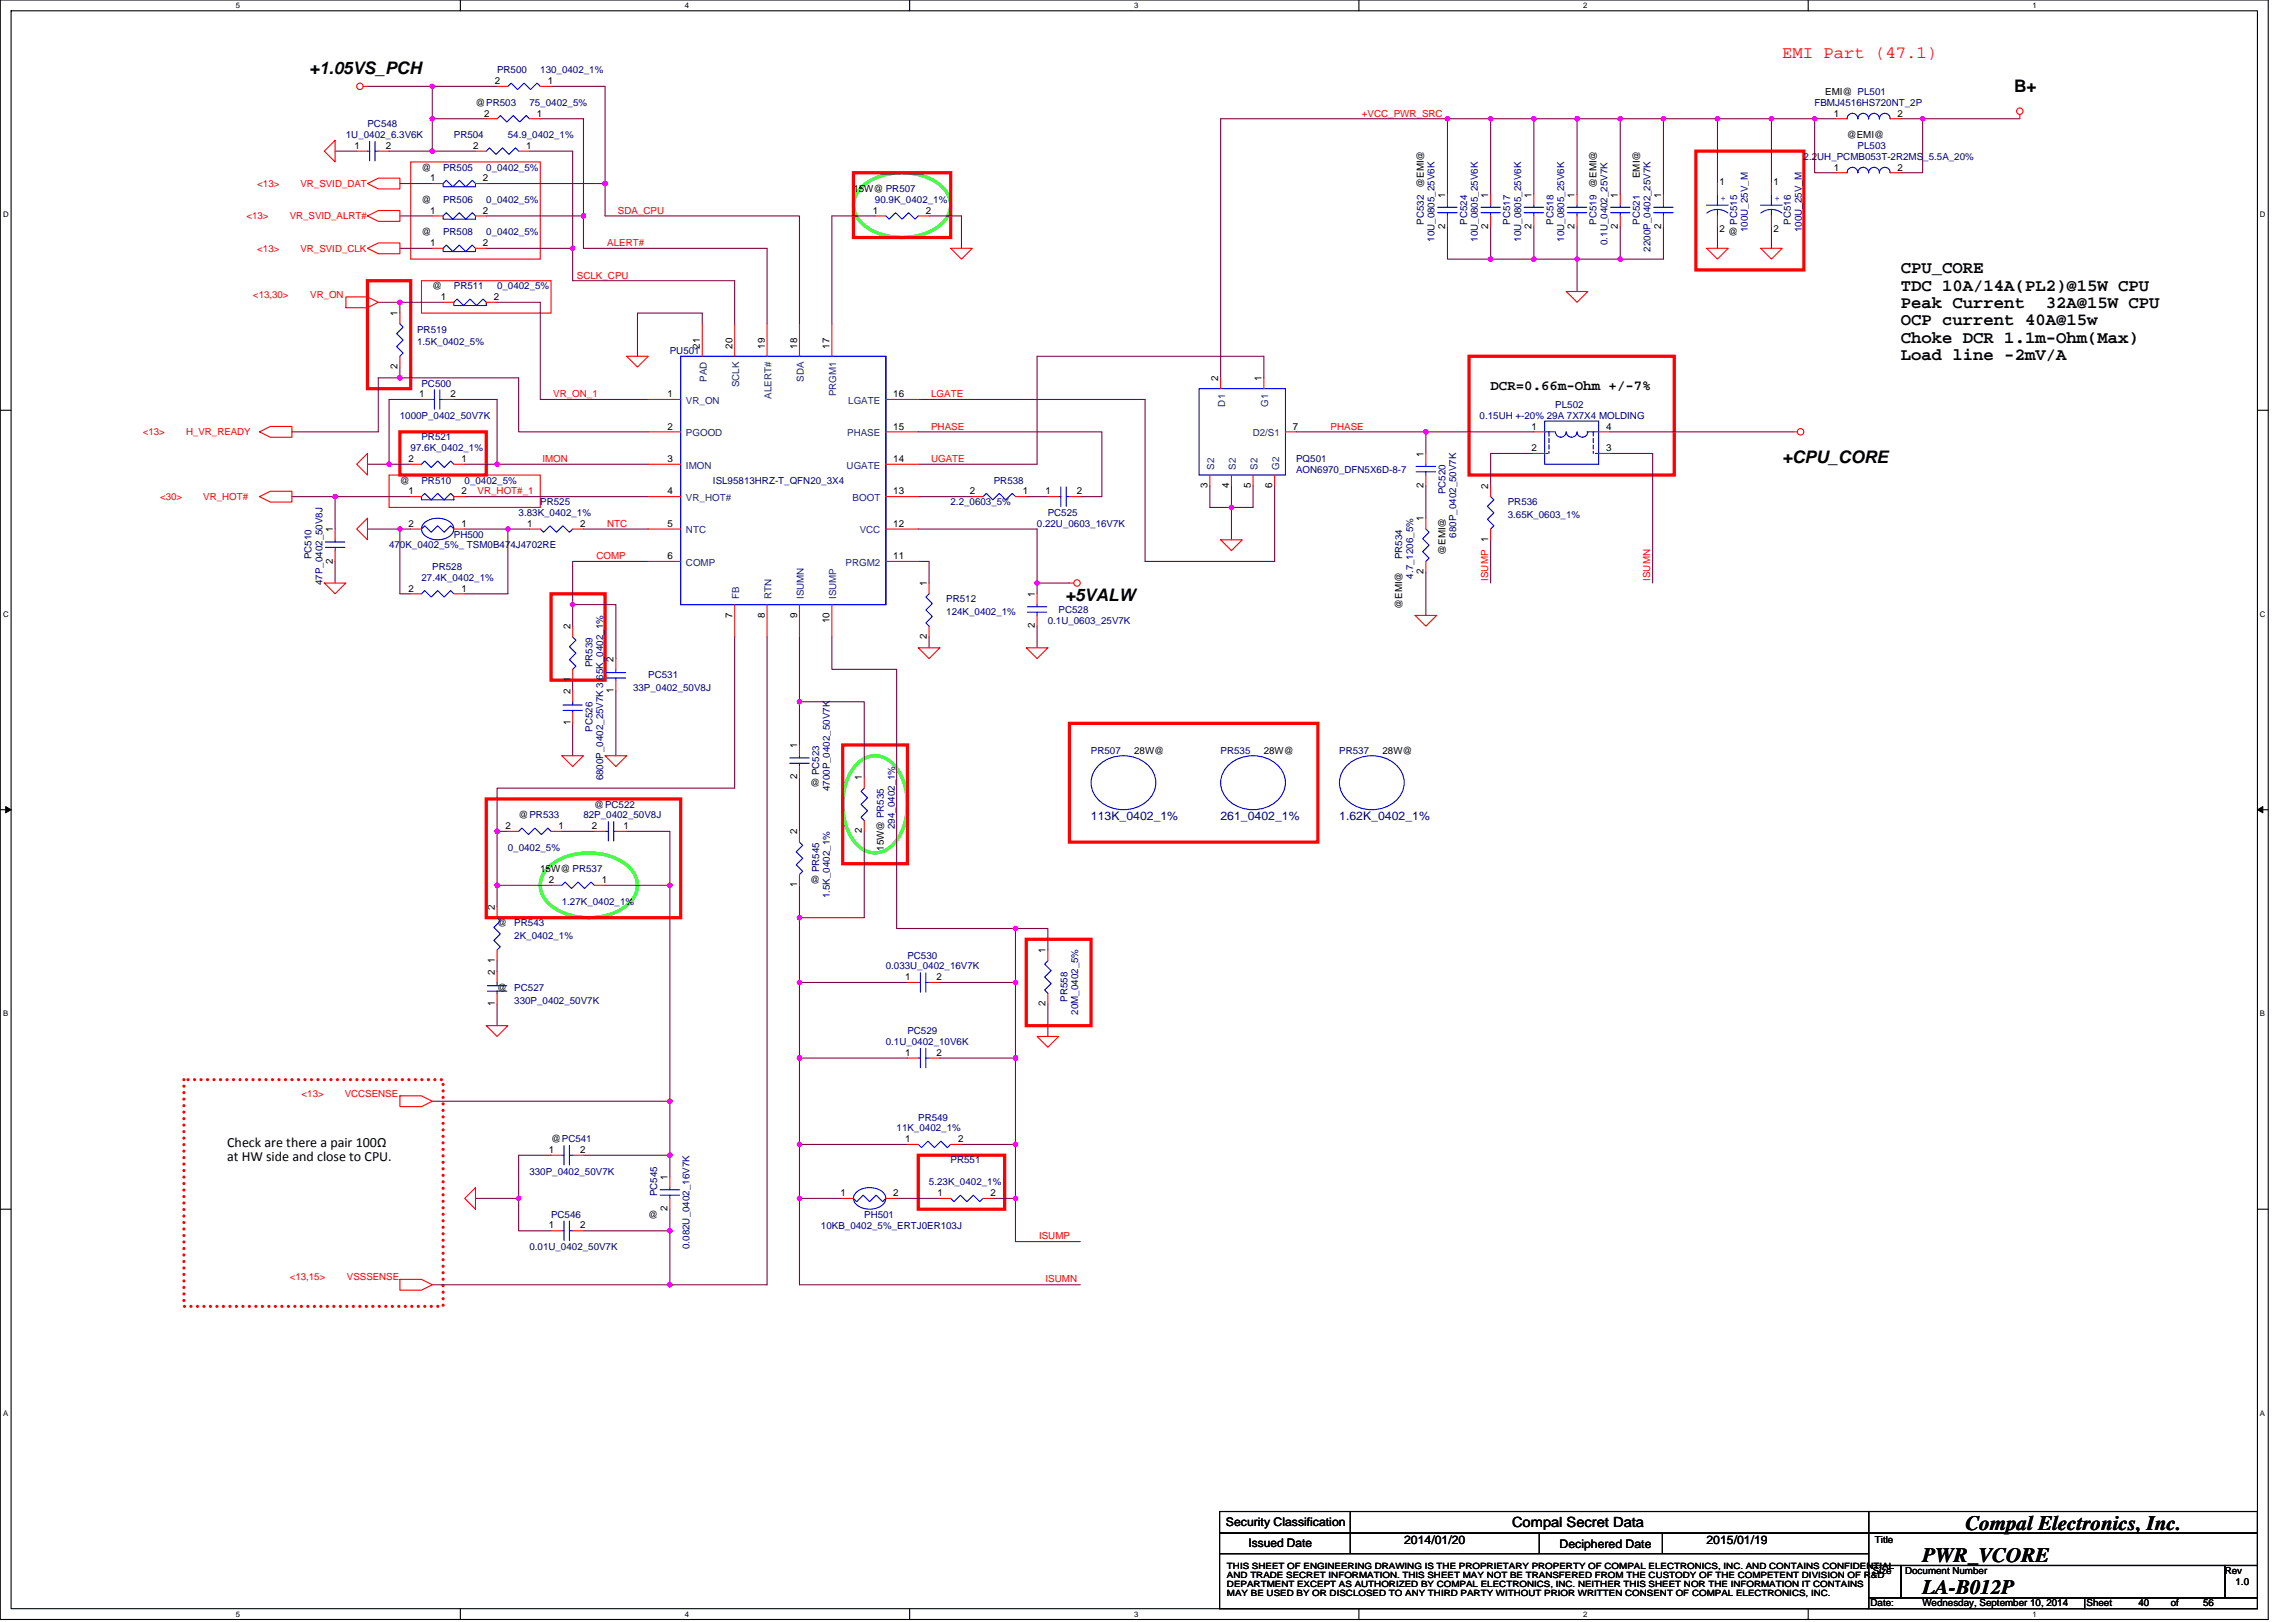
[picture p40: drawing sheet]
<svg xmlns="http://www.w3.org/2000/svg" width="297mm" height="210mm" viewBox="0 0 297 210" stroke-linecap="round" stroke-linejoin="round" font-family="sans-serif">
<defs><g id="words">
<g font-size="2.7">
<text x="254.3" y="197.9">Compal Electronics, Inc.</text>
<text x="248.7" y="202.1">PWR_VCORE</text>
<text x="248.7" y="206.3">LA-B012P</text>
</g>
<g font-size="2.2">
<text x="40" y="9.6">+1.05VS_PCH</text>
<text x="260.6" y="11.9">B+</text>
<text x="245.9" y="35.4">CPU_CORE</text>
<text x="245.9" y="37.6">TDC 10A/14A(PL2)@15W CPU</text>
<text x="245.9" y="39.9">Peak Current</text>
<text x="264.7" y="39.9">32A@15W CPU</text>
<text x="245.9" y="42.1">OCP current 40A@15w</text>
<text x="245.9" y="44.3">Choke DCR 1.1m-Ohm(Max)</text>
<text x="245.9" y="46.6">Load line -2mV/A</text>
<text x="230.5" y="59.9">+CPU_CORE</text>
<text x="137.8" y="77.7">+5VALW</text>
</g>
<text font-size="2.2" fill="#f00" x="230.5" y="7.4">EMI Part (47.1)</text>
<g font-size="1.8">
<text x="192.8" y="50.4">DCR=0.66m-Ohm +/-7%</text>
<text x="29.4" y="148.4">Check are there a pair 100Ω</text>
<text x="29.4" y="150.2">at HW side and close to CPU.</text>
<text x="195.6" y="197.6">Compal Secret Data</text>
</g>
<g font-size="1.5" fill="#000080">
<text x="141.1" y="106.2">113K_0402_1%</text>
<text x="157.9" y="106.2">261_0402_1%</text>
<text x="173.3" y="106.2">1.62K_0402_1%</text>
</g>
<g font-size="1.5">
<text x="158.6" y="197.5">Security Classification</text>
<text x="161.5" y="200.2">Issued Date</text>
<text x="181.6" y="199.8">2014/01/20</text>
<text x="201.8" y="200.3">Deciphered Date</text>
<text x="220.8" y="199.8">2015/01/19</text>
</g>
<g font-size="1.3">
<text x="64" y="10.9">2</text>
<text x="70.9" y="10.9">1</text>
<text x="61.5" y="13.7">@PR503</text>
<text x="62.6" y="15.1">2</text>
<text x="69.5" y="15.1">1</text>
<text x="236.1" y="12.3">EMI@ PL501</text>
<text x="237.2" y="15.1">1</text>
<text x="238.9" y="17.9">@EMI@</text>
<text x="245.5" y="15.1">2</text>
<text x="45.9" y="19.3">1</text>
<text x="49.9" y="19.3">2</text>
<text x="54.5" y="22.1">@</text>
<text x="55.6" y="23.5">1</text>
<text x="61.2" y="19.3">2</text>
<text x="62.5" y="23.5">2</text>
<text x="68.1" y="19.3">1</text>
<text x="212.1" y="23.1" transform="rotate(-90 212.1 23.1)">EMI@</text>
<text x="222.4" y="23.9">1</text>
<text x="229.4" y="23.9">1</text>
<text x="237.2" y="22.1">1</text>
<text x="245.5" y="22.1">2</text>
<text x="54.5" y="26.3">@</text>
<text x="55.6" y="27.7">1</text>
<text x="62.5" y="27.7">2</text>
<text x="110.4" y="24.9">15W@ PR507</text>
<text x="112.9" y="27.7">1</text>
<text x="119.8" y="27.7">2</text>
<text x="187" y="29.6" transform="rotate(-90 187 29.6)">2</text>
<text x="187" y="25.6" transform="rotate(-90 187 25.6)">1</text>
<text x="192.5" y="29.6" transform="rotate(-90 192.5 29.6)">2</text>
<text x="192.5" y="25.6" transform="rotate(-90 192.5 25.6)">1</text>
<text x="198.1" y="29.6" transform="rotate(-90 198.1 29.6)">2</text>
<text x="198.1" y="25.6" transform="rotate(-90 198.1 25.6)">1</text>
<text x="203.7" y="29.6" transform="rotate(-90 203.7 29.6)">2</text>
<text x="203.7" y="25.6" transform="rotate(-90 203.7 25.6)">1</text>
<text x="209.3" y="29.6" transform="rotate(-90 209.3 29.6)">2</text>
<text x="209.3" y="25.6" transform="rotate(-90 209.3 25.6)">1</text>
<text x="214.9" y="29.6" transform="rotate(-90 214.9 29.6)">2</text>
<text x="214.9" y="25.6" transform="rotate(-90 214.9 25.6)">1</text>
<text x="54.5" y="30.5">@</text>
<text x="55.6" y="31.8">1</text>
<text x="62.5" y="31.8">2</text>
<text x="222.4" y="30">2</text>
<text x="223.6" y="30.5">@</text>
<text x="229.4" y="30">2</text>
<text x="51.4" y="40.9" transform="rotate(-90 51.4 40.9)">1</text>
<text x="55.9" y="37.4">@</text>
<text x="57" y="38.8">1</text>
<text x="63.9" y="38.8">2</text>
<text x="51.4" y="47.8" transform="rotate(-90 51.4 47.8)">2</text>
<text x="90.6" y="45.1" transform="rotate(-90 90.6 45.1)">21</text>
<text x="94.7" y="45.1" transform="rotate(-90 94.7 45.1)">20</text>
<text x="98.9" y="45.1" transform="rotate(-90 98.9 45.1)">19</text>
<text x="103.1" y="45.1" transform="rotate(-90 103.1 45.1)">18</text>
<text x="107.3" y="45.1" transform="rotate(-90 107.3 45.1)">17</text>
<text x="54.2" y="51.4">1</text>
<text x="58.3" y="51.4">2</text>
<text x="86.4" y="51.4">1</text>
<text x="115.6" y="51.4">16</text>
<text x="157.6" y="49.3" transform="rotate(-90 157.6 49.3)">2</text>
<text x="163.2" y="49.3" transform="rotate(-90 163.2 49.3)">1</text>
<text x="52.8" y="59.8">2</text>
<text x="59.7" y="59.8">1</text>
<text x="86.4" y="55.6">2</text>
<text x="86.4" y="59.8">3</text>
<text x="115.6" y="59.8">14</text>
<text x="115.6" y="55.6">15</text>
<text x="167.3" y="55.6">7</text>
<text x="184.2" y="59.1" transform="rotate(-90 184.2 59.1)">1</text>
<text x="198.1" y="55.6">1</text>
<text x="198.1" y="58.4">2</text>
<text x="207.8" y="58.4">3</text>
<text x="207.8" y="55.6">4</text>
<text x="51.7" y="62.6">@</text>
<text x="52.8" y="64">1</text>
<text x="59.7" y="64">2</text>
<text x="86.4" y="64">4</text>
<text x="115.6" y="64">13</text>
<text x="125.5" y="64">2</text>
<text x="132.3" y="64">1</text>
<text x="135.3" y="64">1</text>
<text x="139.3" y="64">2</text>
<text x="156.2" y="63.2" transform="rotate(-90 156.2 63.2)">3</text>
<text x="159" y="63.2" transform="rotate(-90 159 63.2)">4</text>
<text x="161.8" y="63.2" transform="rotate(-90 161.8 63.2)">5</text>
<text x="164.6" y="63.2" transform="rotate(-90 164.6 63.2)">6</text>
<text x="184.2" y="63.2" transform="rotate(-90 184.2 63.2)">2</text>
<text x="192.5" y="63.3" transform="rotate(-90 192.5 63.3)">2</text>
<text x="43.1" y="68.9" transform="rotate(-90 43.1 68.9)">1</text>
<text x="52.8" y="68.2">2</text>
<text x="59.7" y="68.2">1</text>
<text x="68.2" y="68.2">1</text>
<text x="75.1" y="68.2">2</text>
<text x="86.4" y="68.2">5</text>
<text x="115.6" y="68.2">12</text>
<text x="184.2" y="67.5" transform="rotate(-90 184.2 67.5)">1</text>
<text x="187" y="71.8" transform="rotate(-90 187 71.8)">@EMI@</text>
<text x="192.5" y="70.1" transform="rotate(-90 192.5 70.1)">1</text>
<text x="43.1" y="72.9" transform="rotate(-90 43.1 72.9)">2</text>
<text x="52.8" y="76.5">2</text>
<text x="59.7" y="76.5">1</text>
<text x="86.4" y="72.4">6</text>
<text x="115.6" y="72.4">11</text>
<text x="119.9" y="75.9" transform="rotate(-90 119.9 75.9)">1</text>
<text x="133.9" y="77.3" transform="rotate(-90 133.9 77.3)">1</text>
<text x="184.2" y="74.3" transform="rotate(-90 184.2 74.3)">2</text>
<text x="73.8" y="81.4" transform="rotate(-90 73.8 81.4)">2</text>
<text x="94.7" y="79.9" transform="rotate(-90 94.7 79.9)">7</text>
<text x="98.9" y="79.9" transform="rotate(-90 98.9 79.9)">8</text>
<text x="103.1" y="79.9" transform="rotate(-90 103.1 79.9)">9</text>
<text x="107.3" y="80.6" transform="rotate(-90 107.3 80.6)">10</text>
<text x="119.9" y="82.7" transform="rotate(-90 119.9 82.7)">2</text>
<text x="133.9" y="81.3" transform="rotate(-90 133.9 81.3)">2</text>
<text x="181.4" y="78.8" transform="rotate(-90 181.4 78.8)">@EMI@</text>
<text x="73.8" y="89.8" transform="rotate(-90 73.8 89.8)">2</text>
<text x="73.8" y="88.3" transform="rotate(-90 73.8 88.3)">1</text>
<text x="79.4" y="89.7" transform="rotate(-90 79.4 89.7)">1</text>
<text x="79.4" y="85.6" transform="rotate(-90 79.4 85.6)">2</text>
<text x="73.8" y="93.9" transform="rotate(-90 73.8 93.9)">1</text>
<text x="103.1" y="100.9" transform="rotate(-90 103.1 100.9)">2</text>
<text x="103.1" y="96.8" transform="rotate(-90 103.1 96.8)">1</text>
<text x="104.8" y="101.7">@</text>
<text x="111.5" y="101" transform="rotate(-90 111.5 101)">1</text>
<text x="146.7" y="97.5">28W@</text>
<text x="163.5" y="97.5">28W@</text>
<text x="178.9" y="97.5">28W@</text>
<text x="65.4" y="107.3">2</text>
<text x="67.1" y="105.9">@PR533</text>
<text x="72.3" y="107.3">1</text>
<text x="76.6" y="107.3">2</text>
<text x="76.9" y="104.5">@PC522</text>
<text x="80.6" y="107.3">1</text>
<text x="103.1" y="108" transform="rotate(-90 103.1 108)">2</text>
<text x="111.5" y="107.9" transform="rotate(-90 111.5 107.9)">2</text>
<text x="69.9" y="112.9">15W@ PR537</text>
<text x="114.4" y="110.1" transform="rotate(-90 114.4 110.1)">15W@ PR535</text>
<text x="64" y="117.8" transform="rotate(-90 64 117.8)">2</text>
<text x="64.3" y="119.9">@</text>
<text x="71" y="114.3">2</text>
<text x="77.9" y="114.3">1</text>
<text x="103.1" y="114.8" transform="rotate(-90 103.1 114.8)">1</text>
<text x="104.8" y="114.3">@</text>
<text x="64" y="124.6" transform="rotate(-90 64 124.6)">1</text>
<text x="135.3" y="123.4" transform="rotate(-90 135.3 123.4)">1</text>
<text x="64" y="130.2" transform="rotate(-90 64 130.2)">1</text>
<text x="64" y="126.1" transform="rotate(-90 64 126.1)">2</text>
<text x="64.3" y="128.3">@</text>
<text x="117.1" y="126.8">1</text>
<text x="121.2" y="126.8">2</text>
<text x="135.3" y="130.2" transform="rotate(-90 135.3 130.2)">2</text>
<text x="117.1" y="136.6">1</text>
<text x="121.2" y="136.6">2</text>
<text x="71" y="149.2">1</text>
<text x="71.3" y="147.8">@PC541</text>
<text x="75.1" y="149.2">2</text>
<text x="117.1" y="147.8">1</text>
<text x="124" y="147.8">2</text>
<text x="86.4" y="152.7" transform="rotate(-90 86.4 152.7)">1</text>
<text x="108.7" y="154.8">1</text>
<text x="115.6" y="154.8">2</text>
<text x="121.3" y="154.8">1</text>
<text x="128.1" y="154.8">2</text>
<text x="71" y="159">1</text>
<text x="75.1" y="159">2</text>
<text x="83.9" y="157.6">@</text>
<text x="86.4" y="156.7" transform="rotate(-90 86.4 156.7)">2</text>
<text x="242.3" y="203.7">Size</text>
<text x="242.6" y="199.6">Title</text>
<text x="246.5" y="203.7">Document Number</text>
<text x="287.8" y="203.7">Rev</text>
<text x="242" y="207.9">Date:</text>
<text x="248.7" y="207.9">Wednesday, September 10, 2014</text>
<text x="269.9" y="207.9">Sheet</text>
<text x="276.6" y="207.9">40</text>
<text x="280.8" y="207.9">of</text>
<text x="285" y="207.9">56</text>
<text x="289.2" y="205.1">1.0</text>
</g>
<g font-size="1.3" fill="#000080">
<text x="64.3" y="9.5">PR500</text>
<text x="69.9" y="9.5">130_0402_1%</text>
<text x="44.7" y="17.9">1U_0402_6.3V6K</text>
<text x="47.5" y="16.5">PC548</text>
<text x="58.7" y="17.9">PR504</text>
<text x="65.7" y="17.9">54.9_0402_1%</text>
<text x="68.5" y="13.7">75_0402_5%</text>
<text x="234.7" y="13.7">FBMJ4516HS720NT_2P</text>
<text x="57.3" y="22.1">PR505</text>
<text x="62.9" y="22.1">0_0402_5%</text>
<text x="233.3" y="20.7">2.2UH_PCMB053T-2R2MS_5.5A_20%</text>
<text x="240.3" y="19.3">PL503</text>
<text x="57.3" y="26.3">PR506</text>
<text x="62.9" y="26.3">0_0402_5%</text>
<text x="113.2" y="26.3">90.9K_0402_1%</text>
<text x="184.2" y="29.1" transform="rotate(-90 184.2 29.1)">PC532 @EMI@</text>
<text x="189.8" y="29.1" transform="rotate(-90 189.8 29.1)">PC524</text>
<text x="195.4" y="29.1" transform="rotate(-90 195.4 29.1)">PC517</text>
<text x="201" y="29.1" transform="rotate(-90 201 29.1)">PC518</text>
<text x="206.6" y="29.1" transform="rotate(-90 206.6 29.1)">PC519 @EMI@</text>
<text x="212.1" y="29.1" transform="rotate(-90 212.1 29.1)">PC521</text>
<text x="224.7" y="29.1" transform="rotate(-90 224.7 29.1)">PC515</text>
<text x="231.7" y="29.1" transform="rotate(-90 231.7 29.1)">PC516</text>
<text x="57.3" y="30.5">PR508</text>
<text x="62.9" y="30.5">0_0402_5%</text>
<text x="185.6" y="31.3" transform="rotate(-90 185.6 31.3)">10U_0805_25V6K</text>
<text x="191.2" y="31.3" transform="rotate(-90 191.2 31.3)">10U_0805_25V6K</text>
<text x="196.8" y="31.3" transform="rotate(-90 196.8 31.3)">10U_0805_25V6K</text>
<text x="202.4" y="31.3" transform="rotate(-90 202.4 31.3)">10U_0805_25V6K</text>
<text x="208" y="31.7" transform="rotate(-90 208 31.7)">0.1U_0402_25V7K</text>
<text x="213.5" y="32.6" transform="rotate(-90 213.5 32.6)">2200P_0402_25V7K</text>
<text x="226.1" y="30" transform="rotate(-90 226.1 30)">100U_25V_M</text>
<text x="233.1" y="30" transform="rotate(-90 233.1 30)">100U_25V_M</text>
<text x="58.7" y="37.4">PR511</text>
<text x="64.3" y="37.4">0_0402_5%</text>
<text x="54" y="43">PR519</text>
<text x="54" y="44.7">1.5K_0402_5%</text>
<text x="86.7" y="45.8">PU501</text>
<text x="54.5" y="50">PC500</text>
<text x="201.2" y="52.8">PL502</text>
<text x="51.7" y="54.2">1000P_0402_50V7K</text>
<text x="53.1" y="58.4">97.6K_0402_1%</text>
<text x="54.5" y="57">PR521</text>
<text x="167.7" y="59.8">PQ501</text>
<text x="191.4" y="54.2">0.15UH +-20% 29A 7X7X4 MOLDING</text>
<text x="54.5" y="62.6">PR510</text>
<text x="60.1" y="62.6">0_0402_5%</text>
<text x="69.9" y="65.4">PR525</text>
<text x="92.2" y="62.6">ISL95813HRZ-T_QFN20_3X4</text>
<text x="123" y="65.4">2.2_0603_5%</text>
<text x="128.6" y="62.6">PR538</text>
<text x="167.7" y="61.2">AON6970_DFN5X6D-8-7</text>
<text x="187" y="64" transform="rotate(-90 187 64)">PC520</text>
<text x="195.1" y="65.4">PR536</text>
<text x="50.3" y="71">470K_0402_5%_ TSM0B474J4702RE</text>
<text x="58.7" y="69.6">PH500</text>
<text x="67.1" y="66.8">3.83K_0402_1%</text>
<text x="134.2" y="68.2">0.22U_0603_16V7K</text>
<text x="135.5" y="66.8">PC525</text>
<text x="188.4" y="69.6" transform="rotate(-90 188.4 69.6)">680P_0402_50V7K</text>
<text x="195.1" y="67.1">3.65K_0603_1%</text>
<text x="40.3" y="72.4" transform="rotate(-90 40.3 72.4)">PC510</text>
<text x="41.7" y="75.7" transform="rotate(-90 41.7 75.7)">47P_0402_50V8J</text>
<text x="54.5" y="75.2">27.4K_0402_1%</text>
<text x="55.9" y="73.8">PR528</text>
<text x="122.4" y="78">PR512</text>
<text x="181.4" y="72.4" transform="rotate(-90 181.4 72.4)">PR534</text>
<text x="182.8" y="74.9" transform="rotate(-90 182.8 74.9)">4.7_1206_5%</text>
<text x="122.4" y="79.6">124K_0402_1%</text>
<text x="135.5" y="80.8">0.1U_0603_25V7K</text>
<text x="136.9" y="79.4">PC528</text>
<text x="76.6" y="86.3" transform="rotate(-90 76.6 86.3)">PR539</text>
<text x="81.9" y="89.4">33P_0402_50V8J</text>
<text x="83.9" y="87.7">PC531</text>
<text x="76.6" y="94.7" transform="rotate(-90 76.6 94.7)">PC526</text>
<text x="78" y="101" transform="rotate(-90 78 101)">6800P_0402_25V7K 3.65K_0402_1%</text>
<text x="106" y="100.3" transform="rotate(-90 106 100.3)">PC523</text>
<text x="141.1" y="97.5">PR507</text>
<text x="157.9" y="97.5">PR535</text>
<text x="173.3" y="97.5">PR537</text>
<text x="75.5" y="105.9">82P_0402_50V8J</text>
<text x="107.4" y="102.4" transform="rotate(-90 107.4 102.4)">4700P_0402_50V7K</text>
<text x="115.8" y="107.3" transform="rotate(-90 115.8 107.3)">294_0402_1%</text>
<text x="65.7" y="110.1">0_0402_5%</text>
<text x="106" y="112.9" transform="rotate(-90 106 112.9)">PR545</text>
<text x="66.5" y="119.9">PR543</text>
<text x="72.7" y="117.1">1.27K_0402_1%</text>
<text x="107.4" y="116.2" transform="rotate(-90 107.4 116.2)">1.5K_0402_1%</text>
<text x="66.5" y="121.5">2K_0402_1%</text>
<text x="114.6" y="125.5">0.033U_0402_16V7K</text>
<text x="117.4" y="124.1">PC530</text>
<text x="66.5" y="128.3">PC527</text>
<text x="66.5" y="129.9">330P_0402_50V7K</text>
<text x="138.1" y="129.6" transform="rotate(-90 138.1 129.6)">PR558</text>
<text x="139.5" y="131.3" transform="rotate(-90 139.5 131.3)">20M_0402_5%</text>
<text x="114.6" y="135.2">0.1U_0402_10V6K</text>
<text x="117.4" y="133.8">PC529</text>
<text x="116" y="146.4">11K_0402_1%</text>
<text x="118.8" y="145">PR549</text>
<text x="68.5" y="152">330P_0402_50V7K</text>
<text x="85" y="154.8" transform="rotate(-90 85 154.8)">PC545</text>
<text x="120.2" y="153.4">5.23K_0402_1%</text>
<text x="123" y="150.5">PR551</text>
<text x="68.5" y="161.8">0.01U_0402_50V7K</text>
<text x="71.3" y="157.6">PC546</text>
<text x="89.2" y="161.6" transform="rotate(-90 89.2 161.6)">0.082U_0402_16V7K</text>
<text x="106.2" y="159">10KB_0402_5%_ERTJ0ER103J</text>
<text x="111.8" y="157.6">PH501</text>
</g>
<g font-size="1.3" fill="#f00">
<text x="176.2" y="15.1">+VCC_PWR_SRC</text>
<text x="31.9" y="28.4">&lt;13&gt;</text>
<text x="33.3" y="24.2">&lt;13&gt;</text>
<text x="37.5" y="28.4">VR_SVID_ALRT#</text>
<text x="38.9" y="24.2">VR_SVID_DAT</text>
<text x="79.9" y="27.7">SDA_CPU</text>
<text x="33.3" y="32.6">&lt;13&gt;</text>
<text x="38.9" y="32.6">VR_SVID_CLK</text>
<text x="78.6" y="31.9">ALERT#</text>
<text x="32.7" y="38.6">&lt;13,30&gt;</text>
<text x="40.1" y="38.6">VR_ON</text>
<text x="74.6" y="36">SCLK_CPU</text>
<text x="71.6" y="51.4">VR_ON_1</text>
<text x="120.5" y="51.4">LGATE</text>
<text x="18.5" y="56.3">&lt;13&gt;</text>
<text x="24.1" y="56.3">H_VR_READY</text>
<text x="70.2" y="59.8">IMON</text>
<text x="120.5" y="59.8">UGATE</text>
<text x="120.5" y="55.6">PHASE</text>
<text x="172.1" y="55.6">PHASE</text>
<text x="20.7" y="64.7">&lt;30&gt;</text>
<text x="26.3" y="64.7">VR_HOT#</text>
<text x="61.8" y="64">VR_HOT#_1</text>
<text x="78.6" y="68.2">NTC</text>
<text x="77.2" y="72.4">COMP</text>
<text x="192.5" y="75.2" transform="rotate(-90 192.5 75.2)">ISUMP</text>
<text x="213.5" y="75.2" transform="rotate(-90 213.5 75.2)">ISUMN</text>
<text x="39" y="141.9">&lt;13&gt;</text>
<text x="44.6" y="141.9">VCCSENSE</text>
<text x="134.4" y="160.4">ISUMP</text>
<text x="37.5" y="165.7">&lt;13,15&gt;</text>
<text x="44.9" y="165.7">VSSSENSE</text>
<text x="135.3" y="166">ISUMN</text>
</g>
<g font-size="1.3" fill="#00f">
<text x="222.6" y="26">+</text>
<text x="229.6" y="26">+</text>
</g>
<g font-size="1.3" fill="#004080">
<text x="88.7" y="52.3">VR_ON</text>
<text x="91.4" y="49.4" transform="rotate(-90 91.4 49.4)">PAD</text>
<text x="95.6" y="50.1" transform="rotate(-90 95.6 50.1)">SCLK</text>
<text x="99.8" y="51.6" transform="rotate(-90 99.8 51.6)">ALERT#</text>
<text x="104" y="49.4" transform="rotate(-90 104 49.4)">SDA</text>
<text x="108.2" y="51.3" transform="rotate(-90 108.2 51.3)">PRGM1</text>
<text x="109.7" y="52.3">LGATE</text>
<text x="158.5" y="52.6" transform="rotate(-90 158.5 52.6)">D1</text>
<text x="164.1" y="52.7" transform="rotate(-90 164.1 52.7)">G1</text>
<text x="88.7" y="56.4">PGOOD</text>
<text x="109.6" y="56.4">PHASE</text>
<text x="162.1" y="56.4">D2/S1</text>
<text x="88.7" y="60.6">IMON</text>
<text x="88.7" y="64.8">VR_HOT#</text>
<text x="109.5" y="60.6">UGATE</text>
<text x="110.3" y="64.8">BOOT</text>
<text x="157.1" y="60.8" transform="rotate(-90 157.1 60.8)">S2</text>
<text x="159.9" y="60.8" transform="rotate(-90 159.9 60.8)">S2</text>
<text x="162.7" y="60.8" transform="rotate(-90 162.7 60.8)">S2</text>
<text x="165.5" y="60.8" transform="rotate(-90 165.5 60.8)">G2</text>
<text x="88.7" y="69">NTC</text>
<text x="111.2" y="69">VCC</text>
<text x="88.7" y="73.2">COMP</text>
<text x="95.6" y="77.5" transform="rotate(-90 95.6 77.5)">FB</text>
<text x="99.8" y="77.5" transform="rotate(-90 99.8 77.5)">RTN</text>
<text x="104" y="77.5" transform="rotate(-90 104 77.5)">ISUMN</text>
<text x="108.2" y="77.5" transform="rotate(-90 108.2 77.5)">ISUMP</text>
<text x="109.4" y="73.2">PRGM2</text>
</g>
<g font-size="1.1">
<text x="158.7" y="203">THIS SHEET OF ENGINEERING DRAWING IS THE PROPRIETARY PROPERTY OF COMPAL ELECTRONICS, INC. AND CONTAINS CONFIDENTIAL</text>
<text x="158.7" y="204.2">AND TRADE SECRET INFORMATION. THIS SHEET MAY NOT BE TRANSFERED FROM THE CUSTODY OF THE COMPETENT DIVISION OF R&amp;D</text>
<text x="158.7" y="205.3">DEPARTMENT EXCEPT AS AUTHORIZED BY COMPAL ELECTRONICS, INC. NEITHER THIS SHEET NOR THE INFORMATION IT CONTAINS</text>
<text x="158.7" y="206.5">MAY BE USED BY OR DISCLOSED TO ANY THIRD PARTY WITHOUT PRIOR WRITTEN CONSENT OF COMPAL ELECTRONICS, INC.</text>
</g>
<g font-size="1">
<text x="30.5" y="1">5</text>
<text x="88.6" y="1">4</text>
<text x="146.7" y="1">3</text>
<text x="204.8" y="1">2</text>
<text x="263" y="1">1</text>
<text x=".4" y="28.1">D</text>
<text x="292.4" y="28.1">D</text>
<text x=".4" y="79.8">C</text>
<text x="292.4" y="79.8">C</text>
<text x=".4" y="131.5">B</text>
<text x="292.4" y="131.5">B</text>
<text x=".4" y="183.2">A</text>
<text x="292.4" y="183.2">A</text>
<text x="30.5" y="209.2">5</text>
<text x="88.6" y="209.2">4</text>
<text x="146.7" y="209.2">3</text>
<text x="204.8" y="209.2">2</text>
<text x="263" y="209.2">1</text>
</g>
</g></defs>
<path d="M0 0h293.4v209.6h-293.4zM1.4 1.4h290.6v206.8h-290.6z" fill="none" stroke="#000" stroke-width=".14"/>
<g fill="#fff">
<path d="M30.5 .1h.6v1.2h-.6z"/>
<path d="M30.5 208.3h.6v1.1h-.6z"/>
</g>
<path d="M59.6 0v1.4M59.6 208.2v1.4" fill="none" stroke="#000" stroke-width=".14"/>
<g fill="#fff">
<path d="M88.6 .1h.6v1.2h-.6z"/>
<path d="M88.6 208.3h.6v1.1h-.6z"/>
</g>
<path d="M117.7 0v1.4M117.7 208.2v1.4" fill="none" stroke="#000" stroke-width=".14"/>
<g fill="#fff">
<path d="M146.7 .1h.6v1.2h-.6z"/>
<path d="M146.7 208.3h.6v1.1h-.6z"/>
</g>
<path d="M175.8 0v1.4M175.8 208.2v1.4" fill="none" stroke="#000" stroke-width=".14"/>
<g fill="#fff">
<path d="M204.9 .1h.5v1.2h-.5z"/>
<path d="M204.9 208.3h.5v1.1h-.5z"/>
</g>
<path d="M233.9 0v1.4M233.9 208.2v1.4" fill="none" stroke="#000" stroke-width=".14"/>
<g fill="#fff">
<path d="M263 .1h.5v1.2h-.5z"/>
<path d="M263 208.3h.5v1.1h-.5z"/>
<path d="M.4 27.2h.7v1.2h-.7z"/>
<path d="M292.4 27.2h.7v1.2h-.7z"/>
<path d="M.4 78.9h.7v1.2h-.7z"/>
<path d="M292.4 78.9h.7v1.2h-.7z"/>
</g>
<path d="M0 53.1h1.4M292 53.1h1.4" fill="none" stroke="#000" stroke-width=".14"/>
<g fill="#fff">
<path d="M.4 130.6h.7v1.2h-.7z"/>
<path d="M292.4 130.6h.7v1.2h-.7z"/>
</g>
<path d="M0 104.8h1.4M292 104.8h1.4" fill="none" stroke="#000" stroke-width=".14"/>
<path d="M.7 104.4l.7 .4-.7 .4zM292 104.8l.7-.4v.8z" fill="#000"/>
<path d="M.7 104.4l.7 .4-.7 .4zM292 104.8l.7-.4v.8z" fill="none" stroke="#000" stroke-width=".13"/>
<g fill="#fff">
<path d="M.4 182.3h.7v1.1h-.7z"/>
<path d="M292.4 182.3h.7v1.1h-.7z"/>
</g>
<path d="M0 156.5h1.4M292 156.5h1.4" fill="none" stroke="#000" stroke-width=".14"/>
<path d="M23.8 139.7h33.5v29.4h-33.5z" fill="none" stroke="#f00" stroke-width=".42" stroke-dasharray="0 .8"/>
<path d="M111.6 24.1a8.4 8.4 0 0 1 10.2 0 3.1 3.1 0 0 1 0 4.9 8.3 8.3 0 0 1-10.2 0 3.1 3.1 0 0 1 0-4.9zM110.7 99a3.1 3.1 0 0 1 5 0 8.3 8.3 0 0 1 0 10.2 3.1 3.1 0 0 1-5 0 8.4 8.4 0 0 1 0-10.2zM71.1 112.1a8.4 8.4 0 0 1 10.2 0 3.1 3.1 0 0 1 0 4.9 8.3 8.3 0 0 1-10.2 0 3.1 3.1 0 0 1 0-4.9z" fill="none" stroke="#0f0" stroke-width=".42"/>
<path d="M219.4 19.6h14v15.3h-14zM47.5 36.3h5.6v14h-5.6zM110.4 22.4h12.6v8.3h-12.6zM51.7 55.9h11.2v5.6h-11.2zM190.1 46.1h26.5v15.4h-26.5zM71.3 76.8h7v11.2h-7zM109 96.4h8.4v15.4h-8.4zM138.4 93.6h32.1v15.4h-32.1zM62.9 103.4h25.2v15.4h-25.2zM132.8 121.6h8.4v11.1h-8.4zM118.8 149.5h11.2v7h-11.2z" fill="none" stroke="#f00" stroke-width=".42"/>
<path d="M53.1 21h16.8v12.5h-16.8zM54.5 36.3h16.8v4.2h-16.8zM50.3 61.5h19.6v4.2h-19.6z" fill="none" stroke="#f00" stroke-width=".14"/>
<path d="M215.2 15.4h7" fill="none" stroke="#800040" stroke-width=".14"/>
<circle cx="222.2" cy="15.4" r=".28" fill="#f0f"/>
<circle cx="222.2" cy="15.4" r=".28" fill="none" stroke="#f0f" stroke-width=".14"/>
<circle cx="215.2" cy="15.4" r=".28" fill="#f0f"/>
<circle cx="215.2" cy="15.4" r=".28" fill="none" stroke="#f0f" stroke-width=".14"/>
<path d="M222.2 15.4v8.4M234.8 15.4h2.8M198.4 25.1v-9.7h5.6v9.7M198.4 29.3v4.2M204 29.3v8.4M209.6 29.3v4.2h5.6v-4.2M209.6 25.1v-9.7h5.6v9.7M222.2 29.3v2.8M208.2 55.9h23.8" fill="none" stroke="#800040" stroke-width=".14"/>
<circle cx="204" cy="15.4" r=".28" fill="#f0f"/>
<circle cx="204" cy="15.4" r=".28" fill="none" stroke="#f0f" stroke-width=".14"/>
<circle cx="198.4" cy="15.4" r=".28" fill="#f0f"/>
<circle cx="198.4" cy="15.4" r=".28" fill="none" stroke="#f0f" stroke-width=".14"/>
<path d="M204 33.5h5.6" fill="none" stroke="#800040" stroke-width=".14"/>
<circle cx="209.6" cy="33.5" r=".28" fill="#f0f"/>
<circle cx="209.6" cy="33.5" r=".28" fill="none" stroke="#f0f" stroke-width=".14"/>
<path d="M198.4 33.5h5.6" fill="none" stroke="#800040" stroke-width=".14"/>
<circle cx="204" cy="33.5" r=".28" fill="#f0f"/>
<circle cx="204" cy="33.5" r=".28" fill="none" stroke="#f0f" stroke-width=".14"/>
<circle cx="198.4" cy="33.5" r=".28" fill="#f0f"/>
<circle cx="198.4" cy="33.5" r=".28" fill="none" stroke="#f0f" stroke-width=".14"/>
<path d="M248.7 15.4h12.6" fill="none" stroke="#800040" stroke-width=".14"/>
<circle cx="248.7" cy="15.4" r=".28" fill="#f0f"/>
<circle cx="248.7" cy="15.4" r=".28" fill="none" stroke="#f0f" stroke-width=".14"/>
<path d="M204 15.4h5.6" fill="none" stroke="#800040" stroke-width=".14"/>
<circle cx="209.6" cy="15.4" r=".28" fill="#f0f"/>
<circle cx="209.6" cy="15.4" r=".28" fill="none" stroke="#f0f" stroke-width=".14"/>
<path d="M192.8 15.4h5.6M222.2 15.4h7v8.4M229.2 29.3v2.8M184.5 55.9v2.8M192.8 58.7h5.6M208.2 58.7h5.6M184.5 62.9v4.2M184.5 74.1v5.5" fill="none" stroke="#800040" stroke-width=".14"/>
<circle cx="229.2" cy="15.4" r=".28" fill="#f0f"/>
<circle cx="229.2" cy="15.4" r=".28" fill="none" stroke="#f0f" stroke-width=".14"/>
<path d="M43.4 19.6h2.7M50.3 19.6h5.6M184.5 55.9h13.9" fill="none" stroke="#800040" stroke-width=".14"/>
<circle cx="184.5" cy="55.9" r=".28" fill="#f0f"/>
<circle cx="184.5" cy="55.9" r=".28" fill="none" stroke="#f0f" stroke-width=".14"/>
<path d="M131.4 120.2h4.2v2.8M135.6 129.9v4.2M131.4 155.1v5.6" fill="none" stroke="#800040" stroke-width=".14"/>
<circle cx="131.4" cy="155.1" r=".28" fill="#f0f"/>
<circle cx="131.4" cy="155.1" r=".28" fill="none" stroke="#f0f" stroke-width=".14"/>
<path d="M157.9 15.4v33.5M47.5 68.5h4.2M65.7 68.5h2.8M132.8 64.3h2.8M103.4 136.9h14" fill="none" stroke="#800040" stroke-width=".14"/>
<circle cx="65.7" cy="68.5" r=".28" fill="#f0f"/>
<circle cx="65.7" cy="68.5" r=".28" fill="none" stroke="#f0f" stroke-width=".14"/>
<path d="M51.7 39.1h5.6M64.3 39.1h5.6M75.5 68.5h8.4" fill="none" stroke="#800040" stroke-width=".14"/>
<circle cx="51.7" cy="39.1" r=".28" fill="#f0f"/>
<circle cx="51.7" cy="39.1" r=".28" fill="none" stroke="#f0f" stroke-width=".14"/>
<path d="M192.8 58.7v4.2M74.1 72.7v5.5M55.9 142.5h30.8" fill="none" stroke="#800040" stroke-width=".14"/>
<circle cx="86.7" cy="142.5" r=".28" fill="#f0f"/>
<circle cx="86.7" cy="142.5" r=".28" fill="none" stroke="#f0f" stroke-width=".14"/>
<path d="M86.7 114.6v27.9" fill="none" stroke="#800040" stroke-width=".14"/>
<circle cx="86.7" cy="114.6" r=".28" fill="#f0f"/>
<circle cx="86.7" cy="114.6" r=".28" fill="none" stroke="#f0f" stroke-width=".14"/>
<path d="M116 120.2h15.4" fill="none" stroke="#800040" stroke-width=".14"/>
<circle cx="131.4" cy="120.2" r=".28" fill="#f0f"/>
<circle cx="131.4" cy="120.2" r=".28" fill="none" stroke="#f0f" stroke-width=".14"/>
<path d="M99.2 32.1v9.8M124.4 27.9v4.2M37.8 64.3h5.6" fill="none" stroke="#800040" stroke-width=".14"/>
<circle cx="43.3" cy="64.3" r=".28" fill="#f0f"/>
<circle cx="43.3" cy="64.3" r=".28" fill="none" stroke="#f0f" stroke-width=".14"/>
<path d="M53.1 68.5h-1.4v8.3h1.4M65.7 68.5v8.3h-5.6" fill="none" stroke="#800040" stroke-width=".14"/>
<circle cx="51.7" cy="68.5" r=".28" fill="#f0f"/>
<circle cx="51.7" cy="68.5" r=".28" fill="none" stroke="#f0f" stroke-width=".14"/>
<path d="M51.7 27.9h4.2M51.7 23.8h4.2M51.7 32.1h4.2M62.9 32.1h11.2v4.2h20.9M62.9 27.9h12.6v4.2h23.7M78.3 23.8v4.1h25.1v14M107.6 27.9v14M43.4 72.7v2.7M53.1 64.3h-9.7v4.2M60.1 64.3h23.8M60.1 68.5h5.6M134.2 68.5v6.9" fill="none" stroke="#800040" stroke-width=".14"/>
<circle cx="75.5" cy="27.9" r=".28" fill="#f0f"/>
<circle cx="75.5" cy="27.9" r=".28" fill="none" stroke="#f0f" stroke-width=".14"/>
<path d="M62.9 23.8h15.4" fill="none" stroke="#800040" stroke-width=".14"/>
<circle cx="78.3" cy="23.7" r=".28" fill="#f0f"/>
<circle cx="78.3" cy="23.7" r=".28" fill="none" stroke="#f0f" stroke-width=".14"/>
<path d="M55.9 11.2h8.4M68.5 19.6h5.6M69.9 15.4h5.6v12.5M71.3 11.2h7v12.6" fill="none" stroke="#800040" stroke-width=".14"/>
<circle cx="55.9" cy="11.2" r=".28" fill="#f0f"/>
<circle cx="55.9" cy="11.2" r=".28" fill="none" stroke="#f0f" stroke-width=".14"/>
<path d="M47.5 11.2h8.4M55.9 15.4h7M55.9 19.6h5.6" fill="none" stroke="#800040" stroke-width=".14"/>
<circle cx="55.9" cy="19.6" r=".28" fill="#f0f"/>
<circle cx="55.9" cy="19.6" r=".28" fill="none" stroke="#f0f" stroke-width=".14"/>
<path d="M55.9 11.2v8.4" fill="none" stroke="#800040" stroke-width=".14"/>
<circle cx="55.9" cy="15.4" r=".28" fill="#f0f"/>
<circle cx="55.9" cy="15.4" r=".28" fill="none" stroke="#f0f" stroke-width=".14"/>
<path d="M69.9 39.1v12.6h14M37.8 55.9h11.1M64.3 60.1h19.6" fill="none" stroke="#800040" stroke-width=".14"/>
<circle cx="64.3" cy="60.1" r=".28" fill="#f0f"/>
<circle cx="64.3" cy="60.1" r=".28" fill="none" stroke="#f0f" stroke-width=".14"/>
<path d="M54.5 51.7h-4.2v8.4h2.8M58.7 51.7h5.6v8.4h-4.2" fill="none" stroke="#800040" stroke-width=".14"/>
<circle cx="50.3" cy="60.1" r=".28" fill="#f0f"/>
<circle cx="50.3" cy="60.1" r=".28" fill="none" stroke="#f0f" stroke-width=".14"/>
<path d="M65.7 107.6h-1.4v7M72.7 107.6h4.2M81.1 107.6h5.6v7h-8.4" fill="none" stroke="#800040" stroke-width=".14"/>
<circle cx="64.3" cy="114.6" r=".28" fill="#f0f"/>
<circle cx="64.3" cy="114.6" r=".28" fill="none" stroke="#f0f" stroke-width=".14"/>
<path d="M74.1 78.2h5.6v7M74.1 88v1.4M74.1 93.6v4.2M79.7 89.4v8.4M71.3 114.6h-7v2.8M64.3 124.3v1.4M64.3 129.9v2.8" fill="none" stroke="#800040" stroke-width=".14"/>
<circle cx="74.1" cy="78.2" r=".28" fill="#f0f"/>
<circle cx="74.1" cy="78.2" r=".28" fill="none" stroke="#f0f" stroke-width=".14"/>
<path d="M82.5 40.5v5.6M74.1 72.7h9.8M74.1 78.2v2.8M75.5 149.5h11.2v2.8M86.7 156.5v2.8" fill="none" stroke="#800040" stroke-width=".14"/>
<circle cx="86.7" cy="159.3" r=".28" fill="#f0f"/>
<circle cx="86.7" cy="159.3" r=".28" fill="none" stroke="#f0f" stroke-width=".14"/>
<path d="M61.5 155.1h5.6M67.1 155.1v4.2h4.2M71.3 149.5h-4.2v5.6M75.5 159.3h11.2" fill="none" stroke="#800040" stroke-width=".14"/>
<circle cx="67.1" cy="155.1" r=".28" fill="#f0f"/>
<circle cx="67.1" cy="155.1" r=".28" fill="none" stroke="#f0f" stroke-width=".14"/>
<path d="M86.7 142.5v7" fill="none" stroke="#800040" stroke-width=".14"/>
<circle cx="86.7" cy="149.5" r=".28" fill="#f0f"/>
<circle cx="86.7" cy="149.5" r=".28" fill="none" stroke="#f0f" stroke-width=".14"/>
<path d="M55.9 166.3h30.8" fill="none" stroke="#800040" stroke-width=".14"/>
<circle cx="86.7" cy="166.3" r=".28" fill="#f0f"/>
<circle cx="86.7" cy="166.3" r=".28" fill="none" stroke="#f0f" stroke-width=".14"/>
<path d="M99.2 82.4v83.9h-12.5v-7M103.4 96.4v-5.6h8.4v9.8M103.4 100.6v7" fill="none" stroke="#800040" stroke-width=".14"/>
<circle cx="103.4" cy="90.8" r=".28" fill="#f0f"/>
<circle cx="103.4" cy="90.8" r=".28" fill="none" stroke="#f0f" stroke-width=".14"/>
<path d="M111.8 107.6v11.2h-8.4" fill="none" stroke="#800040" stroke-width=".14"/>
<circle cx="103.4" cy="118.8" r=".28" fill="#f0f"/>
<circle cx="103.4" cy="118.8" r=".28" fill="none" stroke="#f0f" stroke-width=".14"/>
<path d="M103.4 114.6v12.5h14M103.4 127.1v9.8" fill="none" stroke="#800040" stroke-width=".14"/>
<circle cx="103.4" cy="136.9" r=".28" fill="#f0f"/>
<circle cx="103.4" cy="136.9" r=".28" fill="none" stroke="#f0f" stroke-width=".14"/>
<circle cx="103.4" cy="127.1" r=".28" fill="#f0f"/>
<circle cx="103.4" cy="127.1" r=".28" fill="none" stroke="#f0f" stroke-width=".14"/>
<path d="M103.4 136.9v11.2h14M103.4 155.1h5.6" fill="none" stroke="#800040" stroke-width=".14"/>
<circle cx="103.4" cy="148.1" r=".28" fill="#f0f"/>
<circle cx="103.4" cy="148.1" r=".28" fill="none" stroke="#f0f" stroke-width=".14"/>
<path d="M103.4 155.1v11.2" fill="none" stroke="#800040" stroke-width=".14"/>
<circle cx="103.4" cy="155.1" r=".28" fill="#f0f"/>
<circle cx="103.4" cy="155.1" r=".28" fill="none" stroke="#f0f" stroke-width=".14"/>
<path d="M121.6 136.9h9.8v11.2h-7M131.4 120.2v6.9h-9.8M116 155.1h5.6M128.6 155.1h2.8" fill="none" stroke="#800040" stroke-width=".14"/>
<circle cx="131.4" cy="148.1" r=".28" fill="#f0f"/>
<circle cx="131.4" cy="148.1" r=".28" fill="none" stroke="#f0f" stroke-width=".14"/>
<path d="M134.2 75.4v1.4M116 86.6v33.6M134.2 81v2.8M103.4 166.3h36.4M131.4 160.7h8.4" fill="none" stroke="#800040" stroke-width=".14"/>
<circle cx="134.2" cy="75.4" r=".28" fill="#f0f"/>
<circle cx="134.2" cy="75.4" r=".28" fill="none" stroke="#f0f" stroke-width=".14"/>
<path d="M134.2 75.4h4.2M131.4 127.1v9.8" fill="none" stroke="#800040" stroke-width=".14"/>
<circle cx="131.4" cy="136.9" r=".28" fill="#f0f"/>
<circle cx="131.4" cy="136.9" r=".28" fill="none" stroke="#f0f" stroke-width=".14"/>
<circle cx="131.4" cy="127.1" r=".28" fill="#f0f"/>
<circle cx="131.4" cy="127.1" r=".28" fill="none" stroke="#f0f" stroke-width=".14"/>
<path d="M74.1 19.6v12.5M48.9 48.9v7M47.5 60.1h2.8" fill="none" stroke="#800040" stroke-width=".14"/>
<circle cx="74.1" cy="32.1" r=".28" fill="#f0f"/>
<circle cx="74.1" cy="32.1" r=".28" fill="none" stroke="#f0f" stroke-width=".14"/>
<path d="M192.8 15.4v9.7M118.8 51.7h29.3v21M134.2 46.1v14h-15.4M213.8 58.7v16.7M192.8 69.9v5.5M107.6 82.4v4.2h8.4M131.4 148.1v7" fill="none" stroke="#800040" stroke-width=".14"/>
<circle cx="192.8" cy="15.4" r=".28" fill="#f0f"/>
<circle cx="192.8" cy="15.4" r=".28" fill="none" stroke="#f0f" stroke-width=".14"/>
<g fill="none" stroke="#800040" stroke-width=".14">
<path d="M157.9 15.4h29.4v9.7M187.3 15.4h5.5M95 36.3v5.6M107.6 27.9h5.6M120.2 27.9h4.2M192.8 29.3v4.2h5.6M48.9 48.9h2.8M67.1 48.9v7h16.8M82.5 40.5h8.4v1.4M118.8 55.9h23.8v8.4h-2.8M134.2 46.1h29.3M167.7 55.9h16.8"/>
<path d="M118.8 68.5h15.4M118.8 72.7h1.4v2.7M118.8 64.3h7M148.1 72.7h16.8M95 82.4v19.6M103.4 82.4v8.4M120.2 82.4v1.4M103.4 148.1v7"/>
</g>
<circle cx="187.3" cy="15.4" r=".28" fill="#f0f"/>
<circle cx="187.3" cy="15.4" r=".28" fill="none" stroke="#f0f" stroke-width=".14"/>
<path d="M187.3 29.3v4.2h5.5" fill="none" stroke="#800040" stroke-width=".14"/>
<circle cx="192.8" cy="33.5" r=".28" fill="#f0f"/>
<circle cx="192.8" cy="33.5" r=".28" fill="none" stroke="#f0f" stroke-width=".14"/>
<path d="M234.8 15.4v7h2.8" fill="none" stroke="#800040" stroke-width=".14"/>
<circle cx="234.8" cy="15.4" r=".28" fill="#f0f"/>
<circle cx="234.8" cy="15.4" r=".28" fill="none" stroke="#f0f" stroke-width=".14"/>
<path d="M229.2 15.4h5.6M245.9 15.4h2.8v7h-2.8M95 102h-30.7v5.6" fill="none" stroke="#800040" stroke-width=".14"/>
<circle cx="64.3" cy="107.6" r=".28" fill="#f0f"/>
<circle cx="64.3" cy="107.6" r=".28" fill="none" stroke="#f0f" stroke-width=".14"/>
<path d="M48.9 39.1h2.8v1.4M51.7 47.5v1.4h15.4" fill="none" stroke="#800040" stroke-width=".14"/>
<circle cx="51.7" cy="48.9" r=".28" fill="#f0f"/>
<circle cx="51.7" cy="48.9" r=".28" fill="none" stroke="#f0f" stroke-width=".14"/>
<path d="M163.5 46.1v2.8M156.5 62.9v2.8h2.8M159.3 62.9v2.8M159.3 65.7v4.2M162.1 62.9v2.8h-2.8M164.9 62.9v9.8" fill="none" stroke="#800040" stroke-width=".14"/>
<circle cx="159.3" cy="65.7" r=".28" fill="#f0f"/>
<circle cx="159.3" cy="65.7" r=".28" fill="none" stroke="#f0f" stroke-width=".14"/>
<g fill="none" stroke="#f00" stroke-width=".14">
<path d="M43.4 18.2v2.8l-1.4-1.4zM46.1 19.6h1.4M47 11.2h.5M48.9 19.6h1.4M61.5 19.6h1.4M62.9 15.4h1.4M64.3 11.2h1.4M67.1 19.6h1.4M68.5 15.4h1.4M69.9 11.2h1.4M237.6 15.4h1.4M244.5 15.4h1.4"/>
<path d="M261.3 14.8v.6M44.7 38.4h2.8l1.4 .7-1.4 .7h-2.8zM47.5 27.9l1.4-.7h2.8v1.4h-2.8zM47.5 23.8l1.4-.7h2.8v1.4h-2.8zM47.5 32.1l1.4-.7h2.8v1.4h-2.8zM55.9 32.1h1.4M55.9 23.8h1.4M55.9 27.9h1.4M57.3 39.1h1.4M61.5 32.1h1.4M61.5 23.8h1.4M61.5 27.9h1.4"/>
<path d="M62.9 39.1h1.4M113.2 27.9h1.4M118.8 27.9h1.4M123 32.1h2.8l-1.4 1.4zM187.3 25.1v1.4M187.3 27.9v1.4M192.8 25.1v1.4M192.8 27.9v1.4M198.4 25.1v1.4M198.4 27.9v1.4M202.6 37.7h2.8l-1.4 1.4zM204 25.1v1.4"/>
<path d="M204 27.9v1.4M209.6 25.1v1.4M209.6 27.9v1.4M215.2 25.1v1.4M215.2 27.9v1.4M220.8 32.1h2.8l-1.4 1.4zM222.2 23.8v1.3M222.2 27.9v1.4M227.8 32.1h2.8l-1.4 1.4zM229.2 23.8v1.3M229.2 27.9v1.4M237.6 22.4h1.4"/>
<path d="M244.5 22.4h1.4M33.6 55.9l1.4-.7h2.8v1.4h-2.8zM47.5 58.7v2.8l-1.4-1.4zM51.7 40.5v1.4M51.7 46.1v1.4M54.5 51.7h1.4M57.3 51.7h1.4M81.1 46.1h2.8l-1.4 1.4zM83.9 51.7h4.2M83.9 55.9h4.2M90.9 41.9v4.2M95 41.9v4.2"/>
<path d="M99.2 41.9v4.2M103.4 41.9v4.2M107.6 41.9v4.2M114.6 55.9h4.2M114.6 51.7h4.2M157.9 48.9v1.4M163.5 48.9v1.4M166.3 55.9h1.4M184.5 58.7v1.4M198.4 55.9h1.4M198.4 58.7h1.4M206.8 58.7h1.4"/>
<path d="M206.8 55.9h1.4M232 55.9h.5M33.6 64.3l1.4-.7h2.8v1.4h-2.8zM42 75.4h2.7l-1.3 1.4zM43.4 68.5v1.4M43.4 71.3v1.4M47.5 67.1v2.8l-1.4-1.4zM53.1 64.3h1.4M53.1 76.8h1.4M53.1 68.5h1.4M53.1 60.1h1.4M58.7 64.3h1.4"/>
<path d="M58.7 76.8h1.4M58.7 68.5h1.4M58.7 60.1h1.4M68.5 68.5h1.4M74.1 68.5h1.4M83.9 60.1h4.2M83.9 64.3h4.2M83.9 68.5h4.2M83.9 72.7h4.2M95 78.2v4.2M99.2 78.2v4.2M103.4 78.2v4.2"/>
<path d="M107.6 78.2v4.2M114.6 68.5h4.2M114.6 64.3h4.2M114.6 60.1h4.2M114.6 72.7h4.2M120.2 75.4v1.4M125.8 64.3h1.4M131.4 64.3h1.4M134.2 76.8v1.4M134.2 79.6v1.4M135.6 64.3h1.4M138.4 64.3h1.4"/>
<path d="M138.4 75.4h.5M156.5 61.5v1.4M157.9 69.9h2.8l-1.4 1.4zM159.3 61.5v1.4M162.1 61.5v1.4M164.9 61.5v1.4M183.1 79.6h2.8l-1.4 1.4zM184.5 67.1v1.4M184.5 72.7v1.4M184.5 61.5v1.4M192.8 68.5v1.4M192.8 62.9v1.4"/>
<path d="M72.7 97.8h2.8l-1.4 1.4zM74.1 92.2v1.4M74.1 89.4v1.4M74.1 86.6v1.4M74.1 81v1.4M78.3 97.8h2.8l-1.4 1.4zM79.7 88v1.4M79.7 85.2v1.4M103.4 96.4v1.4M103.4 99.2v1.4M118.8 83.8h2.8l-1.4 1.4zM120.2 81v1.4"/>
<path d="M132.8 83.8h2.8l-1.4 1.4zM64.3 117.4v1.4M65.7 107.6h1.4M71.3 114.6h1.4M71.3 107.6h1.4M76.9 114.6h1.4M76.9 107.6h1.4M79.7 107.6h1.4M103.4 113.2v1.4M103.4 107.6v1.4M111.8 100.6v1.4M111.8 106.2v1.4"/>
<path d="M62.9 132.7h2.8l-1.4 1.4zM64.3 128.5v1.4M64.3 125.7v1.4M64.3 123v1.3M117.4 136.9h1.4M117.4 127.1h1.4M120.2 136.9h1.4M120.2 127.1h1.4M134.2 134.1h2.8l-1.4 1.4zM135.6 123v1.3M135.6 128.5v1.4M51.7 141.8h2.8l1.4 .7-1.4 .7h-2.8z"/>
<path d="M60.1 155.1l1.4-1.4v2.8zM71.3 159.3h1.4M71.3 149.5h1.4M74.1 159.3h1.4M74.1 149.5h1.4M86.7 152.3v1.4M86.7 155.1v1.4M109 155.1h1.4M114.6 155.1h1.4M117.4 148.1h1.4M121.6 155.1h1.4M123 148.1h1.4"/>
<path d="M127.2 155.1h1.4M51.7 165.6h2.8l1.4 .7-1.4 .7h-2.8z"/>
<circle cx="46.6" cy="11.2" r=".42"/>
<circle cx="261.3" cy="14.4" r=".42"/>
<circle cx="232.9" cy="55.9" r=".42"/>
<circle cx="139.3" cy="75.4" r=".42"/>
</g>
<g fill="none" stroke="#000" stroke-width=".14">
<path d="M157.8 195.6h84v2.8h-84zM157.8 198.4h84v2.7h-84zM174.7 195.6v5.5M199.1 198.4v2.7M215.1 198.4v2.7M241.8 195.6h50.2v2.8h-50.2zM241.8 198.4h50.2v4.2h-50.2zM157.8 201.1h84v7.1h-84zM241.8 202.6h4.1v4.2h-4.1zM241.8 206.8h27.9v1.4h-27.9zM245.9 202.6h42v4.2h-42zM269.7 206.8h22.3v1.4h-22.3z"/>
<path d="M287.9 202.6h4.1v4.2h-4.1z"/>
</g>
<g fill="none" stroke="#00f" stroke-width=".14">
<path d="M47.5 19.6h.3M47.8 18.3v2.5M48.5 18.3v2.5M48.5 19.6h.4M62.9 19.6l.4-.5 .9 .9 .8-.9 .8 .9 .9-.9 .4 .5M64.3 15.4l.4-.5 .9 .9 .8-.9 .8 .9 .9-.9 .4 .5M65.7 11.2l.4-.4 .9 .8 .8-.8 .8 .8 .9-.8 .4 .4M241.7 15.4a.69 .69 0 0 0-.6-.7 .69 .69 0 0 0-.7 .7h-.1a.69 .69 0 0 0-.6-.7 .69 .69 0 0 0-.7 .7M241.8 15.4a.69 .69 0 0 1 .7-.7h-.1a.69 .69 0 0 1 .7 .7 .69 .69 0 0 1 .8-.7h-.1a.69 .69 0 0 1 .7 .7M57.3 32.1l.4-.4 .9 .9 .8-.9 .9 .9 .8-.9 .4 .4v.5h-4.2zM57.3 27.9l.4-.4 .9 .9 .8-.9 .9 .9 .8-.9 .4 .4v.5h-4.2zM57.7 23.3l.9 .9 .8-.9 .9 .9 .8-.9 .4 .5v.4h-4.2v-.4z"/>
<path d="M58.7 39.1l.4-.4 .9 .8 .8-.8 .9 .8 .8-.8 .4 .4v.4h-4.2zM114.6 27.9l.4 .5 .9-.9 .8 .9 .8-.9 .9 .9 .4-.5M186 27.5h2.5M186 26.8h2.5M187.3 26.5v.3M187.3 27.5v.4M191.6 27.5h2.5M191.6 26.8h2.5M192.8 26.5v.3M192.8 27.5v.4M197.2 27.5h2.5M197.2 26.8h2.5"/>
<path d="M198.4 26.5v.3M198.4 27.5v.4M202.8 27.5h2.5M202.8 26.8h2.5M204 26.5v.3M204 27.5v.4M208.4 27.5h2.5M208.4 26.8h2.5M209.6 26.5v.3M209.6 27.5v.4M213.9 27.5h2.6M213.9 26.8h2.6"/>
<path d="M215.2 26.5v.3M215.2 27.5v.4M220.8 26.5h2.8M220.8 27.6a2.23 2.23 0 0 1 1.4-.5 2.2 2.2 0 0 1 1.3 .5M222.2 25.1v1.4M222.2 27.1v.8M227.8 26.5h2.8M227.8 27.6a2.22 2.22 0 0 1 1.4-.5 2.2 2.2 0 0 1 1.3 .5M229.2 25.1v1.4M229.2 27.1v.8M241.7 22.4a.69 .69 0 0 0-.6-.7 .69 .69 0 0 0-.7 .7h-.1a.69 .69 0 0 0-.6-.7 .69 .69 0 0 0-.7 .7M241.8 22.4a.69 .69 0 0 1 .7-.7h-.1a.69 .69 0 0 1 .7 .7 .69 .69 0 0 1 .8-.7h-.1a.69 .69 0 0 1 .7 .7"/>
<path d="M51.7 41.9l.5 .4-.9 .9 .9 .8-.9 .8 .9 .9-.5 .4M55.9 51.7h.3M56.2 50.4v2.6M56.9 50.4v2.6M56.9 51.7h.4M88.1 46.1h26.5v32.1h-26.5zM155.1 50.3h11.2v11.2h-11.2zM199.8 55.9h1.3M199.8 54.5h7v5.6h-7zM200 58.7h.3M200.4 55.9v.5M200.4 58.4v.3"/>
<path d="M200.4 56.7v.6M200.4 57.6v.5M205.3 55.9h1.5M205.4 55.9a.7 .7 0 0 1-.7 .7 .69 .69 0 0 1-.7-.7 .71 .71 0 0 1-.7 .7 .69 .69 0 0 1-.7-.7 .72 .72 0 0 1-.7 .7 .69 .69 0 0 1-.7-.7M206.1 55.9v.5M206.1 56.7v.6M206.1 58.4v.3M206.1 57.6v.5M206.4 58.7h.3M42.1 70.8h2.5M42.1 70.1h2.5M43.4 69.9v.2"/>
<path d="M43.4 70.8v.5M54.5 76.8l.4-.4 .9 .9 .8-.9 .9 .9 .8-.9 .4 .4M54.5 68.5l.4-.5 .9 .9 .8-.9 .9 .9 .8-.9 .4 .5M54.5 60.1l.4-.4 .9 .8 .8-.8 .9 .8 .8-.8 .4 .4M54.5 64.3l.4-.4 .9 .8 .8-.8 .9 .8 .8-.8 .4 .4v.4h-4.2zM54.8 67.8a2.71 2.71 0 0 1 3.6 0 1.18 1.18 0 0 1-.7 1.9 2.54 2.54 0 0 1-3.1-.9l-.1-.3 .1-.4zM69.9 68.5l.4 .4 .9-.9 .8 .9 .8-.9 .9 .9 .4-.4M120.2 76.8l-.4 .5 .8 .8-.8 .8 .8 .9-.8 .8 .4 .4M127.2 64.3l.4-.4 .8 .8 .9-.8 .8 .8 .9-.8 .4 .4M132.9 79.2h2.5M132.9 78.5h2.5M134.2 78.2v.3"/>
<path d="M134.2 79.2v.4M137 64.3h.2M137.2 63v2.5M137.9 64.3h.5M137.9 63v2.5M183.2 61.1h2.5M183.2 60.4h2.5M184.5 68.5l.4 .4-.9 .8 .9 .9-.9 .8 .9 .8-.4 .5M184.5 60.1v.3M184.5 61.1v.4M192.8 64.3l.5 .4-.9 .8 .9 .9-.9 .8 .9 .8-.5 .5M72.8 91.2h2.5"/>
<path d="M72.8 91.9h2.5M74.1 91.9v.3M74.1 90.8v.4M74.1 82.4l.4 .5-.8 .8 .8 .8-.8 .9 .8 .8-.4 .4M78.4 87h2.5M78.4 87.7h2.5M79.7 87.7v.3M79.7 86.6v.4M102.2 98.8h2.5M102.2 98.1h2.5M103.4 97.8v.3M103.4 98.8v.4"/>
<path d="M142.4 98.8a4.6 4.6 0 0 1 6.8 1.1 3.3 3.3 0 0 1-2.2 4.6 4.5 4.5 0 0 1-5.5-1.9 3.1 3.1 0 0 1 .9-3.8zM159.1 98.8a4.6 4.6 0 0 1 6.9 1.1 3.3 3.3 0 0 1-2.3 4.6 4.5 4.5 0 0 1-5.5-1.9 3.1 3.1 0 0 1 .9-3.8zM174.5 98.8a4.6 4.6 0 0 1 6.8 1.1 3.3 3.3 0 0 1-2.2 4.6 4.5 4.5 0 0 1-5.5-1.9 3.1 3.1 0 0 1 .9-3.8zM64.3 118.8l.4 .4-.8 .8 .8 .9-.8 .8 .8 .8-.4 .5M67.1 107.6l.4-.4 .9 .8 .8-.8 .8 .8 .9-.8 .4 .4M72.7 114.6l.4-.5 .8 .9 .9-.9 .8 .9 .9-.9 .4 .5M78.3 107.6h.4M78.7 106.3v2.5M79.4 107.6h.3M79.4 106.3v2.5M103.4 109l.4 .4-.8 .8 .8 .9-.8 .8 .8 .9-.4 .4M111.8 102l-.4 .4 .8 .9-.8 .8 .8 .8-.8 .9 .4 .4"/>
<path d="M63.1 127.6h2.5M63.1 128.3h2.5M64.3 128.3v.2M64.3 127.1v.5M118.8 136.9h.3M118.8 127.1h.3M119.1 135.7v2.5M119.1 125.9v2.5M119.8 135.7v2.5M119.8 125.9v2.5M119.8 136.9h.4M119.8 127.1h.4"/>
<path d="M135.6 124.3l-.5 .5 .9 .8-.9 .8 .9 .9-.9 .8 .5 .4M72.7 159.3h.3M72.7 149.5h.3M73 158v2.5M73 148.2v2.6M73.7 159.3h.4M73.7 149.5h.4M73.7 158v2.5M73.7 148.2v2.6M85.4 154.7h2.5M85.4 154h2.5M86.7 153.7v.3"/>
<path d="M86.7 154.7v.4M110.4 155.1l.4 .4 .9-.8 .8 .8 .9-.8 .8 .8 .4-.4M110.7 154.4a2.71 2.71 0 0 1 3.6 0 1.18 1.18 0 0 1-.7 1.9 2.54 2.54 0 0 1-3.1-.8l-.1-.4 .1-.4zM118.8 148.1l.4 .4 .9-.8 .8 .8 .8-.8 .9 .8 .4-.4M123 155.1l.4 .4 .8-.8 .9 .8 .8-.8 .9 .8 .4-.4"/>
</g>
<circle cx="222.2" cy="15.4" r=".28" fill="#f0f"/>
<circle cx="222.2" cy="15.4" r=".28" fill="none" stroke="#f0f" stroke-width=".14"/>
<circle cx="215.2" cy="15.4" r=".28" fill="#f0f"/>
<circle cx="215.2" cy="15.4" r=".28" fill="none" stroke="#f0f" stroke-width=".14"/>
<circle cx="204" cy="15.4" r=".28" fill="#f0f"/>
<circle cx="204" cy="15.4" r=".28" fill="none" stroke="#f0f" stroke-width=".14"/>
<circle cx="198.4" cy="15.4" r=".28" fill="#f0f"/>
<circle cx="198.4" cy="15.4" r=".28" fill="none" stroke="#f0f" stroke-width=".14"/>
<circle cx="209.6" cy="33.5" r=".28" fill="#f0f"/>
<circle cx="209.6" cy="33.5" r=".28" fill="none" stroke="#f0f" stroke-width=".14"/>
<circle cx="204" cy="33.5" r=".28" fill="#f0f"/>
<circle cx="204" cy="33.5" r=".28" fill="none" stroke="#f0f" stroke-width=".14"/>
<circle cx="198.4" cy="33.5" r=".28" fill="#f0f"/>
<circle cx="198.4" cy="33.5" r=".28" fill="none" stroke="#f0f" stroke-width=".14"/>
<circle cx="248.7" cy="15.4" r=".28" fill="#f0f"/>
<circle cx="248.7" cy="15.4" r=".28" fill="none" stroke="#f0f" stroke-width=".14"/>
<circle cx="209.6" cy="15.4" r=".28" fill="#f0f"/>
<circle cx="209.6" cy="15.4" r=".28" fill="none" stroke="#f0f" stroke-width=".14"/>
<circle cx="229.2" cy="15.4" r=".28" fill="#f0f"/>
<circle cx="229.2" cy="15.4" r=".28" fill="none" stroke="#f0f" stroke-width=".14"/>
<circle cx="184.5" cy="55.9" r=".28" fill="#f0f"/>
<circle cx="184.5" cy="55.9" r=".28" fill="none" stroke="#f0f" stroke-width=".14"/>
<circle cx="131.4" cy="155.1" r=".28" fill="#f0f"/>
<circle cx="131.4" cy="155.1" r=".28" fill="none" stroke="#f0f" stroke-width=".14"/>
<circle cx="65.7" cy="68.5" r=".28" fill="#f0f"/>
<circle cx="65.7" cy="68.5" r=".28" fill="none" stroke="#f0f" stroke-width=".14"/>
<circle cx="51.7" cy="39.1" r=".28" fill="#f0f"/>
<circle cx="51.7" cy="39.1" r=".28" fill="none" stroke="#f0f" stroke-width=".14"/>
<circle cx="86.7" cy="142.5" r=".28" fill="#f0f"/>
<circle cx="86.7" cy="142.5" r=".28" fill="none" stroke="#f0f" stroke-width=".14"/>
<circle cx="86.7" cy="114.6" r=".28" fill="#f0f"/>
<circle cx="86.7" cy="114.6" r=".28" fill="none" stroke="#f0f" stroke-width=".14"/>
<circle cx="131.4" cy="120.2" r=".28" fill="#f0f"/>
<circle cx="131.4" cy="120.2" r=".28" fill="none" stroke="#f0f" stroke-width=".14"/>
<circle cx="43.3" cy="64.3" r=".28" fill="#f0f"/>
<circle cx="43.3" cy="64.3" r=".28" fill="none" stroke="#f0f" stroke-width=".14"/>
<circle cx="51.7" cy="68.5" r=".28" fill="#f0f"/>
<circle cx="51.7" cy="68.5" r=".28" fill="none" stroke="#f0f" stroke-width=".14"/>
<circle cx="75.5" cy="27.9" r=".28" fill="#f0f"/>
<circle cx="75.5" cy="27.9" r=".28" fill="none" stroke="#f0f" stroke-width=".14"/>
<circle cx="78.3" cy="23.7" r=".28" fill="#f0f"/>
<circle cx="78.3" cy="23.7" r=".28" fill="none" stroke="#f0f" stroke-width=".14"/>
<circle cx="55.9" cy="11.2" r=".28" fill="#f0f"/>
<circle cx="55.9" cy="11.2" r=".28" fill="none" stroke="#f0f" stroke-width=".14"/>
<circle cx="55.9" cy="19.6" r=".28" fill="#f0f"/>
<circle cx="55.9" cy="19.6" r=".28" fill="none" stroke="#f0f" stroke-width=".14"/>
<circle cx="55.9" cy="15.4" r=".28" fill="#f0f"/>
<circle cx="55.9" cy="15.4" r=".28" fill="none" stroke="#f0f" stroke-width=".14"/>
<circle cx="64.3" cy="60.1" r=".28" fill="#f0f"/>
<circle cx="64.3" cy="60.1" r=".28" fill="none" stroke="#f0f" stroke-width=".14"/>
<circle cx="50.3" cy="60.1" r=".28" fill="#f0f"/>
<circle cx="50.3" cy="60.1" r=".28" fill="none" stroke="#f0f" stroke-width=".14"/>
<circle cx="64.3" cy="114.6" r=".28" fill="#f0f"/>
<circle cx="64.3" cy="114.6" r=".28" fill="none" stroke="#f0f" stroke-width=".14"/>
<circle cx="74.1" cy="78.2" r=".28" fill="#f0f"/>
<circle cx="74.1" cy="78.2" r=".28" fill="none" stroke="#f0f" stroke-width=".14"/>
<circle cx="86.7" cy="159.3" r=".28" fill="#f0f"/>
<circle cx="86.7" cy="159.3" r=".28" fill="none" stroke="#f0f" stroke-width=".14"/>
<circle cx="67.1" cy="155.1" r=".28" fill="#f0f"/>
<circle cx="67.1" cy="155.1" r=".28" fill="none" stroke="#f0f" stroke-width=".14"/>
<circle cx="86.7" cy="149.5" r=".28" fill="#f0f"/>
<circle cx="86.7" cy="149.5" r=".28" fill="none" stroke="#f0f" stroke-width=".14"/>
<circle cx="86.7" cy="166.3" r=".28" fill="#f0f"/>
<circle cx="86.7" cy="166.3" r=".28" fill="none" stroke="#f0f" stroke-width=".14"/>
<circle cx="103.4" cy="90.8" r=".28" fill="#f0f"/>
<circle cx="103.4" cy="90.8" r=".28" fill="none" stroke="#f0f" stroke-width=".14"/>
<circle cx="103.4" cy="118.8" r=".28" fill="#f0f"/>
<circle cx="103.4" cy="118.8" r=".28" fill="none" stroke="#f0f" stroke-width=".14"/>
<circle cx="103.4" cy="136.9" r=".28" fill="#f0f"/>
<circle cx="103.4" cy="136.9" r=".28" fill="none" stroke="#f0f" stroke-width=".14"/>
<circle cx="103.4" cy="127.1" r=".28" fill="#f0f"/>
<circle cx="103.4" cy="127.1" r=".28" fill="none" stroke="#f0f" stroke-width=".14"/>
<circle cx="103.4" cy="148.1" r=".28" fill="#f0f"/>
<circle cx="103.4" cy="148.1" r=".28" fill="none" stroke="#f0f" stroke-width=".14"/>
<circle cx="103.4" cy="155.1" r=".28" fill="#f0f"/>
<circle cx="103.4" cy="155.1" r=".28" fill="none" stroke="#f0f" stroke-width=".14"/>
<circle cx="131.4" cy="148.1" r=".28" fill="#f0f"/>
<circle cx="131.4" cy="148.1" r=".28" fill="none" stroke="#f0f" stroke-width=".14"/>
<circle cx="134.2" cy="75.4" r=".28" fill="#f0f"/>
<circle cx="134.2" cy="75.4" r=".28" fill="none" stroke="#f0f" stroke-width=".14"/>
<circle cx="131.4" cy="136.9" r=".28" fill="#f0f"/>
<circle cx="131.4" cy="136.9" r=".28" fill="none" stroke="#f0f" stroke-width=".14"/>
<circle cx="131.4" cy="127.1" r=".28" fill="#f0f"/>
<circle cx="131.4" cy="127.1" r=".28" fill="none" stroke="#f0f" stroke-width=".14"/>
<circle cx="74.1" cy="32.1" r=".28" fill="#f0f"/>
<circle cx="74.1" cy="32.1" r=".28" fill="none" stroke="#f0f" stroke-width=".14"/>
<circle cx="192.8" cy="15.4" r=".28" fill="#f0f"/>
<circle cx="192.8" cy="15.4" r=".28" fill="none" stroke="#f0f" stroke-width=".14"/>
<circle cx="187.3" cy="15.4" r=".28" fill="#f0f"/>
<circle cx="187.3" cy="15.4" r=".28" fill="none" stroke="#f0f" stroke-width=".14"/>
<circle cx="192.8" cy="33.5" r=".28" fill="#f0f"/>
<circle cx="192.8" cy="33.5" r=".28" fill="none" stroke="#f0f" stroke-width=".14"/>
<circle cx="234.8" cy="15.4" r=".28" fill="#f0f"/>
<circle cx="234.8" cy="15.4" r=".28" fill="none" stroke="#f0f" stroke-width=".14"/>
<circle cx="64.3" cy="107.6" r=".28" fill="#f0f"/>
<circle cx="64.3" cy="107.6" r=".28" fill="none" stroke="#f0f" stroke-width=".14"/>
<circle cx="51.7" cy="48.9" r=".28" fill="#f0f"/>
<circle cx="51.7" cy="48.9" r=".28" fill="none" stroke="#f0f" stroke-width=".14"/>
<circle cx="159.3" cy="65.7" r=".28" fill="#f0f"/>
<circle cx="159.3" cy="65.7" r=".28" fill="none" stroke="#f0f" stroke-width=".14"/>
<use href="#words"/>
</svg>
